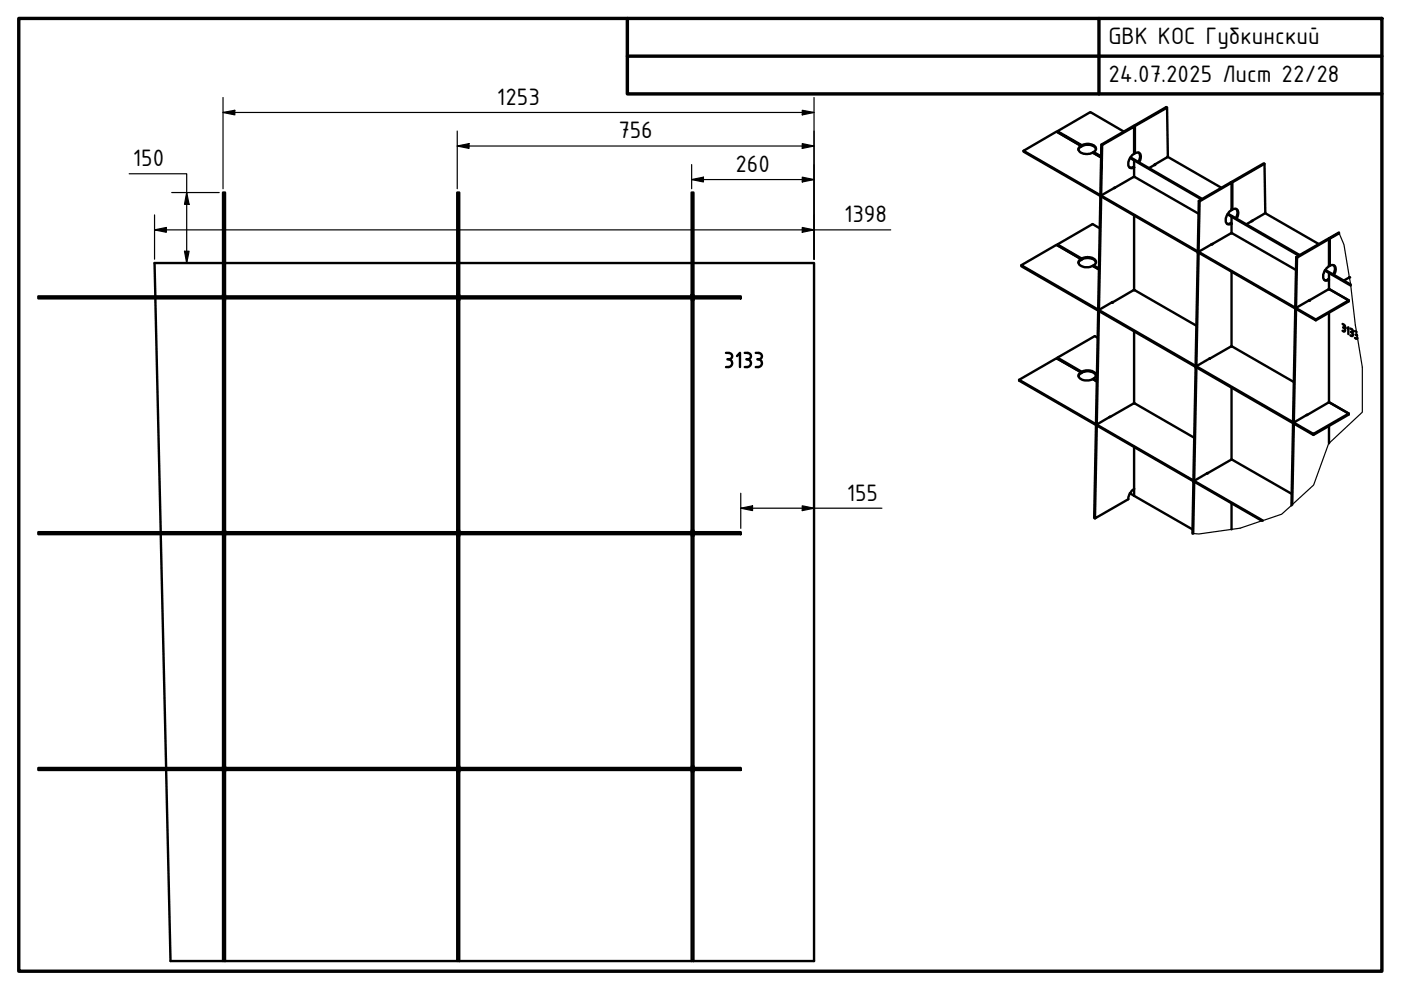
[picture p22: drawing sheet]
<svg xmlns="http://www.w3.org/2000/svg" width="297mm" height="210mm" viewBox="0 0 297 210" stroke-linecap="round" stroke-linejoin="round" font-family="sans-serif">
<defs><g id="words">
<g font-size="5.4">
<text x="235" y="9.4">GBK КОС Губкинский</text>
<text x="235" y="17.4">24.07.2025 Лист 22/28</text>
<text x="105.4" y="22.3">1253</text>
<text x="131.1" y="29.4">756</text>
<text x="28.2" y="35.2">150</text>
<text x="155.9" y="36.5">260</text>
<text x="179" y="47.1">1398</text>
<text x="179.5" y="106.1">155</text>
</g>
</g></defs>
<!-- layer: Visible (ISO) -->
<g fill="none" stroke="#000" stroke-width=".51">
<path d="M217 32v.1l62 35.8v-.2M224.2 27.8l5.2 3v.2l-5.2-3zM224.2 27.8l7-4 7.1 4.1M229.2 30.9a.81 .81 0 0 0-.5 .9 .81 .81 0 0 0 .8 .7l1.1 .2 1-.3 1.9 1-1.6-1v-.2l1.6 1M229.2 30.9l-5.2-3-7 4.1 62 35.7 7-4-4.1-2.3h-.3l-4.1 2.3M229.2 30.9v.2l-.6 .6M229.4 30.8a2.39 2.39 0 0 1 2.9 .5 .74 .74 0 0 1-.4 .9M229.4 31a2.15 2.15 0 0 1 3 .6M233.5 30.7l6.8-4 .2 .2v-.3l6.8-3.9 .1 .1 .2 10.3-.1 .2-2.8 1.7M233.7 30.7l6.8-3.8v5.7a2.33 2.33 0 0 0-1.1 2.8 .74 .74 0 0 0 1.1 .1M236.2 39.8l4.1-2.3h.3l13.5 7.8M236.2 39.8v.1"/>
<path d="M236.4 39.8l-2.8 1.6M239.6 33.5l.9 .5v1.5l-.2-.1M239.7 33.4l15.2 8.8M240.3 35.4l-.8 .1M240.3 35.4l.2 .1M240.5 34l14.2 8.3M240.5 35.5v2M240.6 26.7v5.8l-.1-.1M240.6 32.5a.83 .83 0 0 1 1.1 0 .83 .83 0 0 1 .2 1l-.4 .9M241.4 32.4l.3 .9-.4 1M244.9 34.9h.1M244.9 34.9l-1.3 .8"/>
<path d="M247.4 22.8l-6.8 3.9-.1-.1M247.6 33.2l11.4 6.6M261.3 38.7v5.7l-.2-.1M268.1 34.7l-6.8 4-.2-.1M47.3 55.8h-14.5l.1 7M47.7 55.8h49.2M97.4 55.8h49.2M147 55.8h25.6v148h-25.6M216.5 56.2v.2l62 35.8v-.2M224.2 51.8l5.2 3v.2M229.2 54.9a.81 .81 0 0 0-.5 .9 .81 .81 0 0 0 .8 .7l1.3 .2 .8-.3 1.4 .7-1.1-.7v-.1l1.1 .6M229.2 54.9l-5.2-3-7.5 4.3 62 35.8 7.5-4.3-4.1-2.3h-.3l-4.6 2.6"/>
<path d="M229.2 54.9v.2l-.4 .3-.2 .3M229.4 55a2.15 2.15 0 0 1 3 .6M229.4 54.8a2.23 2.23 0 0 1 3 .6 .81 .81 0 0 1-.5 .9M233.2 48.4l-1.6-.9-7.4 4.3v.2l5.2 3M233.3 41.2l.3 .2zM233.3 41.2l.2-10.5h.2l-.2 10.6M233.3 41.7l-.5 23.8M233.4 41.6l-.1 .1 .2 .1M233.5 41.8l-.5 23.8M233.5 41.7v.1M240.5 45.7v15.8M254 53.7l-.5 23.7 .3 .2 2.7-1.6"/>
<path d="M254 53.1l.3 .2zM254 53.7h.1M254 53.5v.2M254.1 53.7l-.4 23.8M254.2 42.6l.1 .1-.2 10.5M254.2 53.6l-.1 .1M254.3 42.7l6.8-4v5.8a2.33 2.33 0 0 0-1 2.8v.1a.78 .78 0 0 0 1 0M256.8 51.8l4.2-2.3h.2l13.6 7.7M257 51.7l-2.7 1.6M260.3 45.4l.8 .5M260.3 45.3l15.2 8.8M260.9 47.3l-.8 .1"/>
<path d="M260.9 47.3l.2 .1M261.1 45.9v1.5l-.2-.1M261.1 45.9l14.3 8.3M261.1 47.4v2.1M261.1 57.6v15.9M261.3 44.4a.83 .83 0 0 1 1 .1 .83 .83 0 0 1 .2 1l-.3 .9M262.1 44.3l.2 .3 .1 .6-.4 1.1M265.4 46.9l2.7-1.6 .2-.2-.2-10.4-.2-.1-6.8 4v.1h-.2l-6.7 3.9-.2 10.5M265.5 46.8l-1.3 .8M268.2 45.2l11.4 6.5M275 54.6l-.2-.1-.2 10.5M280.9 57.4l.9 .5"/>
<path d="M281 57.2l5.4 3.1M281.6 59.2l.2 .1v-1.4l4.6 2.7M281.6 59.2l-.8 .2M281.6 59.2l.2 .1M281.8 59.3l-.3 .2a.82 .82 0 0 1-.9-.3 .82 .82 0 0 1-.1-.9l.4-.9 .9-1v-5.7l-6.8 3.9-.2 10.6M281.8 50.5v.2l-.2-.1-6.8 3.9M281.8 59.3v2.1M281.9 50.6v5.8l-.1-.1M281.9 56.4l.2-.1a.77 .77 0 0 1 .9 .1 .77 .77 0 0 1 .2 .8l-.4 1.1M282.7 56.2l.2 .2 .1 .7-.3 1.1M283.9 49.3l-2.1 1.2 .1 .1 2-1.1M286.1 58.8l-1.2 .7"/>
<path d="M8.1 62.8h149v.5h-149zM32.9 63.3l1.2 49.5M47.3 62.5h.4v.3h-.4zM47.3 62.5v-21.7h.4v21.7M47.3 62.8h.1M47.3 63.3h.1M47.3 63.6v48.9M47.7 63.3h-.4v.3h.4M47.7 62.8h.1M47.7 63.3v49.5M96.9 62.5h.5v.3h-.5zM96.9 62.5v-21.7h.5v21.7"/>
<path d="M96.9 62.8h.1M96.9 63.3h.1M96.9 63.6v48.9M97.4 63.3h-.5v.3h.5M97.4 62.8h.1M97.4 63.3v49.5M146.6 62.5h.4v.3h-.4zM146.6 62.5v-21.7h.4v21.7M146.6 62.8h.1M146.6 63.3h.1M146.6 63.6v48.9M147 63.3h-.4v.3h.4"/>
<path d="M147 62.8h.1M147 63.3v49.5M153.9 74.8l.7 .1a.66 .66 0 0 1 .6 .6 .66 .66 0 0 1-.6 .7M154.2 76.2a.83 .83 0 0 1 1 .7 .83 .83 0 0 1-.8 .9h-.5M156.3 75.5l.6-.7v3M157.9 74.8h.7M157.9 77.8h.5M158.2 76.2h.2M158.4 76.2a.83 .83 0 0 1 .8 .8 .83 .83 0 0 1-.8 .8M158.6 74.9a.66 .66 0 0 1 .6 .6 .66 .66 0 0 1-.6 .7M160.2 74.8h.7M160.2 77.8h.5"/>
<path d="M160.6 76.2h.1M160.7 76.2a.83 .83 0 0 1 .8 .8 .83 .83 0 0 1-.8 .8M160.9 74.9a.66 .66 0 0 1 .6 .6 .66 .66 0 0 1-.6 .7M224.2 75.8l5.2 3v.2M228.7 79.7l.1-.3 .4-.3v-.2l-5.2-2.9-7.9 4.5M229.2 78.9a.84 .84 0 0 0-.5 .9 .84 .84 0 0 0 .8 .7l1.3 .2 .9-.3 .8 .5-.6-.5v-.1l.6 .4M229.4 79a2.29 2.29 0 0 1 3 .6M229.4 78.8a2.23 2.23 0 0 1 3 .6 .81 .81 0 0 1-.5 .9M232.7 71.6l-.6-.3-7.9 4.5v.2l5.2 3M232.8 66l-.4 23.8M232.9 65.9l.1 .2M233 65.6l-.2-.1 .3 .1"/>
<path d="M233 65.6h.1M233 66.1l-.5 23.7M233 66v.1M235.7 64.1l4.6-2.6h.3l13.1 7.6M235.9 64.1l-2.8 1.5M240.5 70.2v15.3M253.5 77.9l-.5 23.8M253.5 77.9l.2 .1M253.5 77.8v.1M253.7 78l-.5 23.8M253.7 77.9v.1M256.4 76.1l4.6-2.6h.2l13.1 7.5"/>
<path d="M256.4 76v.1M274.6 65.6l-.4 23.7M274.7 65.5l-.1 .1 .2 .1M274.8 65.2l-.2-.2 .3 .2M274.8 65.7l-.5 23.7M274.8 65.2h.1M274.8 65.5v.2M277.7 63.7l-2.8 1.5M281.8 66.3v19.1M281.9 61.4l4.1 2.3v.2M284.6 68.7l.6 .5a.2 .2 0 0 1 0 .3 .2 .2 0 0 1-.3 0M284.8 69.4l.4 .5a.23 .23 0 0 1 0 .3 .23 .23 0 0 1-.3 0l-.3-.1"/>
<path d="M285.6 69.6l.3-.2v1.4M286 63.7v.2l-7 4M286.3 69.7l.5 .4a.22 .22 0 0 1 .1 .3 .22 .22 0 0 1-.3 .1M286.4 70.4l.4 .4a.26 .26 0 0 1 0 .3 .26 .26 0 0 1-.3 .1l-.2-.1M287.3 71.6l.3 .2 .2-.1M287.3 70.2l.3 .2M287.4 70.9l.3 .3M287.6 71h.1M232.4 90.3l-.4 19.5 .2 .1M232.4 90.1l.1 .3M232.5 89.8h-.1l.3 .1M232.5 90.4l-.3 19.5 7-4.1 .4-1.2 .9-1"/>
<path d="M232.5 89.8l.2 .1M232.6 90.3l-.1 .1M235.2 88.4l5.4-2.9 12.6 7.3M235.4 88.4l-2.7 1.5M240.5 94.8v10.3M261.1 82.2v15.3M274.2 89.8l-.4 17.4M274.2 89.7l.1 .3M274.3 89.4l-.1-.1 .2 .2M274.3 90l-.3 17M274.3 89.4l.1 .1M274.4 89.8l-.1 .2"/>
<path d="M277.1 88h.1M277.2 87.9l-2.8 1.6M281.8 90.3v3.7M281.9 85.4l4.1 2.3v.2M286 87.7v.2l-7.5 4.3M8.1 112.8h149v.5h-149zM34.1 113.3l1.1 49.5M47.3 112.8h.1M47.3 113.3h.1M47.3 113.6v48.9M47.7 112.5h-.4v.3h.4M47.7 113.3h-.4v.3h.4"/>
<path d="M47.7 113.3v49.5M96.9 112.8h.1M96.9 113.3h.1M96.9 113.6v48.9M97.4 112.5h-.5v.3h.5M97.4 113.3h-.5v.3h.5M97.4 113.3v49.5M146.6 112.8h.1M146.6 113.3h.1M146.6 113.6v48.9M147 112.5h-.4v.3h.4M147 113.3h-.4v.3h.4"/>
<path d="M147 113.3v49.5M239.6 104.6l13.2 7.6M253 102.2l-.2 10.9M253 101.7l.3 .2M253 102.2l.2 .1M253 101.7l.2 .1M253.1 102.1l-.1 .1M253.2 102.3l-.2 10.8M253.2 101.8l.1 .1M253.2 102.2v.1M255.9 100.3l5.3-2.8 12.7 7.2M256.1 100.3l-2.8 1.6"/>
<path d="M261.1 106.7v5.5M267.8 110.4l-51.7-29.9v.2l51.4 29.7M8.1 162.8h149v.5h-149zM35.2 163.3l1 40.5h11.1M47.3 163.6v40.2h.4M47.3 162.8h.1M47.3 163.3h.1M47.7 163.3h-.4v.3h.4M47.7 162.5h-.4v.3h.4M47.7 163.3v40.5M96.9 163.6v40.2h.5M96.9 162.8h.1"/>
<path d="M96.9 163.3h.1M97.4 163.3h-.5v.3h.5M97.4 162.5h-.5v.3h.5M97.4 163.3v40.5M146.6 163.6v40.2h.4M146.6 162.8h.1M146.6 163.3h.1M147 163.3h-.4v.3h.4M147 162.5h-.4v.3h.4M147 163.3v40.5M47.7 203.8h49.2M97.4 203.8h49.2"/>
</g>
<!-- layer: Break Line (ISO) -->
<path d="M283.9 49.3l1 2.6 1.5 8.4 1 8.6 1.4 9v9.5l-7.1 6.7-3.2 8.7-6.8 6.2-8.8 3-8.7 1.2-1.4-.1" fill="none" stroke="#000" stroke-width=".25"/>
<!-- layer: Visible (ISO) -->
<g fill="#000">
<circle cx="244.7" cy="35" r=".25"/>
<circle cx="256.9" cy="51.8" r=".25"/>
<circle cx="286" cy="58.8" r=".25"/>
<circle cx="235.8" cy="64.1" r=".25"/>
<circle cx="277.5" cy="63.7" r=".25"/>
<circle cx="255.9" cy="100.3" r=".25"/>
</g>
<!-- layer: Border (ISO) -->
<path d="M4 3.9h289v202h-289zM133 3.9v16h160M133 11.9h160M233 3.9v16" fill="none" stroke="#000" stroke-width=".72"/>
<!-- layer: Dimension (ISO) -->
<g fill="none" stroke="#000" stroke-width=".25">
<path d="M27.4 36.8h12.2v19M47.3 23.8l2.5-.4v1zM47.3 23.8h125.3M47.3 20.7v19.3M96.9 31l2.5-.5v1zM96.9 31h75.7M96.9 27.8v12.2M146.6 38.1l2.5-.5v1zM146.6 38.1h26M146.6 34.9v5.1M170.1 37.6l2.5 .5-2.5 .5zM170.1 30.5l2.5 .5-2.5 .5z"/>
<path d="M170.1 23.4l2.5 .4-2.5 .6zM172.6 20.7v34.3M32.8 48.7l2.5-.5v1zM32.8 48.7h156M32.8 45.6v9.4M36.4 40.8h10.1M39.1 53.3h1l-.5 2.5zM39.6 40.8l.5 2.5h-1zM170.1 48.2l2.5 .5-2.5 .5zM157.1 107.8l2.5-.6v1.1zM157.1 107.8h29.9M157.1 104.6v7.4"/>
<path d="M170.1 107.2l2.5 .6-2.5 .5z"/>
</g>
<path d="M47.3 23.8l2.5-.4v1zM96.9 31l2.5-.5v1zM146.6 38.1l2.5-.5v1zM170.1 37.6l2.5 .5-2.5 .5zM170.1 30.5l2.5 .5-2.5 .5zM170.1 23.4l2.5 .4-2.5 .6zM32.8 48.7l2.5-.5v1zM39.1 53.3h1l-.5 2.5zM39.6 40.8l.5 2.5h-1zM170.1 48.2l2.5 .5-2.5 .5zM157.1 107.8l2.5-.6v1.1zM170.1 107.2l2.5 .6-2.5 .5z" fill="#000"/>
<use href="#words"/>
</svg>
